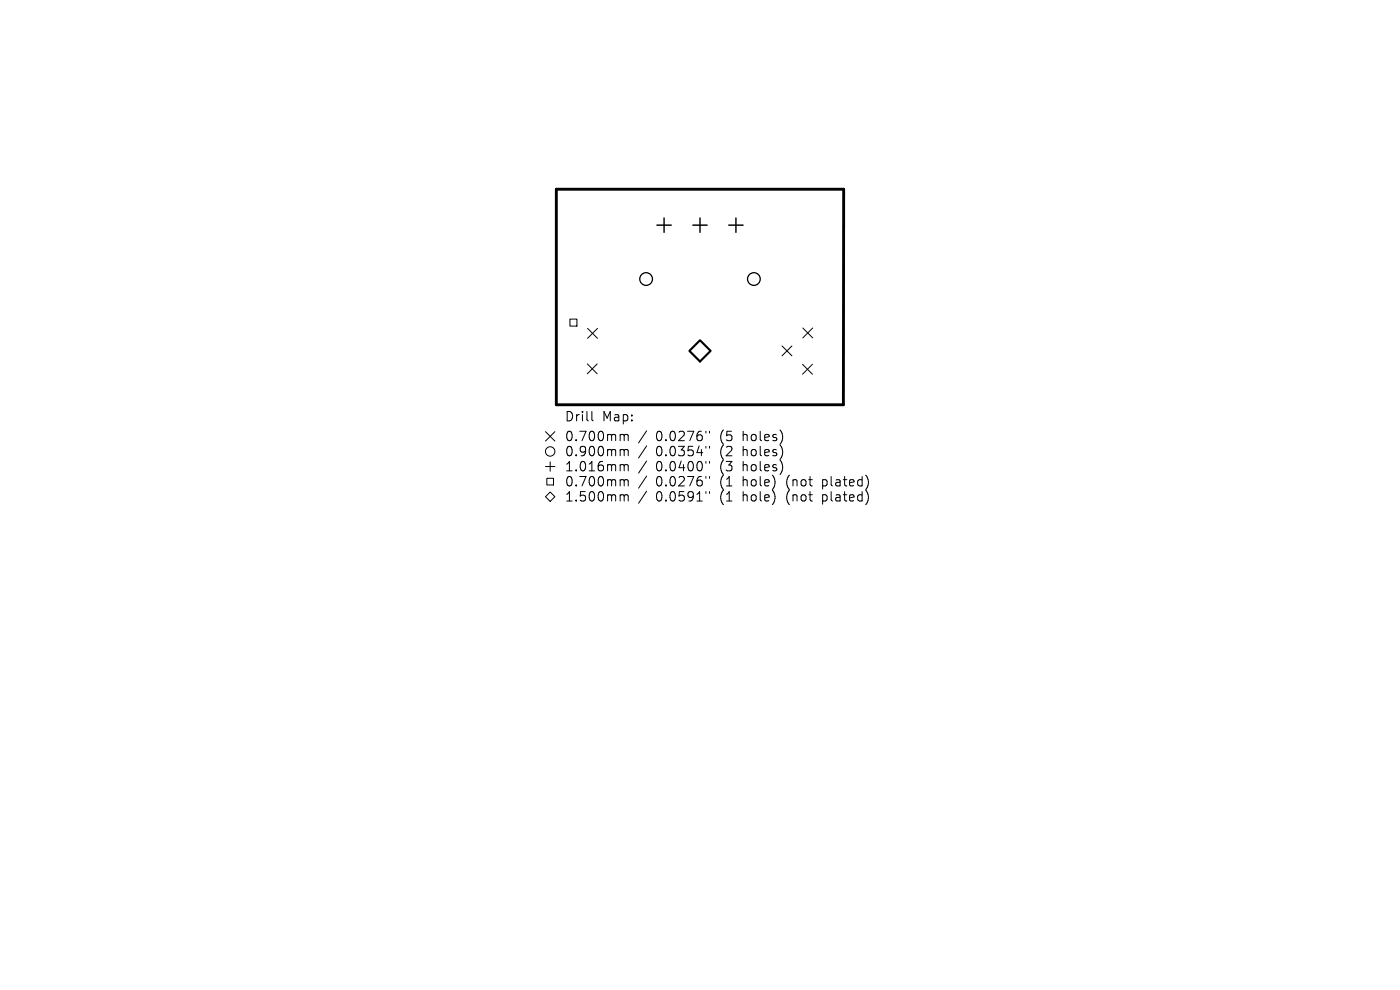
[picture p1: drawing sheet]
<svg xmlns="http://www.w3.org/2000/svg" width="297mm" height="210mm" viewBox="0 0 297 210" stroke-linecap="round" stroke-linejoin="round" font-family="sans-serif">
<defs><g id="words">
<g font-size="2.8">
<text x="119.7" y="89.7">Drill</text>
<text x="127.7" y="89.7">Map:</text>
<text x="119.7" y="93.9">0.700mm</text>
<text x="139.2" y="93.9">0.0276&quot;</text>
<text x="152.9" y="93.9">(5</text>
<text x="157.8" y="93.9">holes)</text>
<text x="119.7" y="97.1">0.900mm</text>
<text x="119.7" y="100.3">1.016mm</text>
<text x="139.2" y="97.1">0.0354&quot;</text>
<text x="139.2" y="100.3">0.0400&quot;</text>
<text x="152.9" y="97.1">(2</text>
<text x="152.9" y="100.3">(3</text>
<text x="157.8" y="97.1">holes)</text>
<text x="157.8" y="100.3">holes)</text>
<text x="119.7" y="103.5">0.700mm</text>
<text x="119.7" y="106.7">1.500mm</text>
<text x="139.2" y="103.5">0.0276&quot;</text>
<text x="139.2" y="106.7">0.0591&quot;</text>
<text x="152.9" y="103.5">(1</text>
<text x="152.9" y="106.7">(1</text>
<text x="157.8" y="103.5">hole)</text>
<text x="157.8" y="106.7">hole)</text>
<text x="167.3" y="103.5">(not</text>
<text x="167.3" y="106.7">(not</text>
<text x="175.1" y="103.5">plated)</text>
<text x="175.1" y="106.7">plated)</text>
</g>
</g></defs>
<path d="M118 40.1h61l-.1 45.8h-60.9z" fill="none" stroke="#000" stroke-width=".61"/>
<g fill="none" stroke="#000" stroke-width=".21">
<path d="M120.9 67.7h1.5v1.5h-1.5zM124.6 77.2l2.1 2.1M124.7 69.7l2.1 2.1M126.7 77.2l-2.1 2.1M126.8 69.7l-2.1 2.1M165.9 73.4l2.1 2.1M168 73.4l-2.1 2.1M170.3 77.3l2.1 2.1M170.3 69.6l2.1 2.1M172.4 77.3l-2.1 2.1M172.4 69.6l-2.1 2.1M115.7 91.6l2 2"/>
<path d="M115.7 99h2M116.7 98v2M117.7 91.6l-2 2M125.6 87.3v1.7l.2 .3M131.8 92.1l.5 .1 .1 .2M131.8 95.3h.3l.3 .3M131.8 98.5l.5 .1 .1 .2M132.4 92.4l.3-.3 .5 .1 .1 1.3M132.4 92.4v1.1M132.4 95.6v1.1M132.4 98.8v1.1M132.4 95.6l.3-.3 .5 .1 .1 1.3"/>
<path d="M132.4 98.8l.3-.3 .5 .1 .1 1.3M137.2 91.4l-1.7 2.6M137.2 94.6l-1.7 2.6M137.2 97.8l-1.7 2.6M149.8 91.5v.4M149.8 94.7v.4M149.8 97.9v.4M150.5 91.5v.4M150.5 94.7v.4M150.5 97.9v.4M116 101.5h1.4v1.4h-1.4zM116.7 104.4l1 1-1 1-1-1z"/>
<path d="M131.8 101.7l.5 .1 .1 .2M131.8 104.9l.5 .1 .1 .2M132.4 102v1.1M132.4 105.2v1.1M132.4 102l.3-.3 .5 .1 .1 1.3M132.4 105.2l.3-.3 .5 .1 .1 1.3M137.2 101l-1.7 2.6M137.2 104.2l-1.7 2.6M149.8 101.1v.4M149.8 104.3v.4M150.5 101.1v.4M150.5 104.3v.4"/>
<circle cx="116.7" cy="95.8" r="1"/>
</g>
<g fill="none" stroke="#000" stroke-width=".27">
<circle cx="137.1" cy="59.2" r="1.35"/>
<circle cx="159.9" cy="59.2" r="1.35"/>
</g>
<path d="M139.4 47.8h3M140.9 46.2v3.1M147 47.8h3M148.5 46.2v3.1M154.6 47.8h3M156.1 46.2v3.1" fill="none" stroke="#000" stroke-width=".3"/>
<path d="M146.3 74.4l2.2-2.2 2.3 2.2-2.3 2.3z" fill="none" stroke="#000" stroke-width=".45"/>
<use href="#words"/>
</svg>
